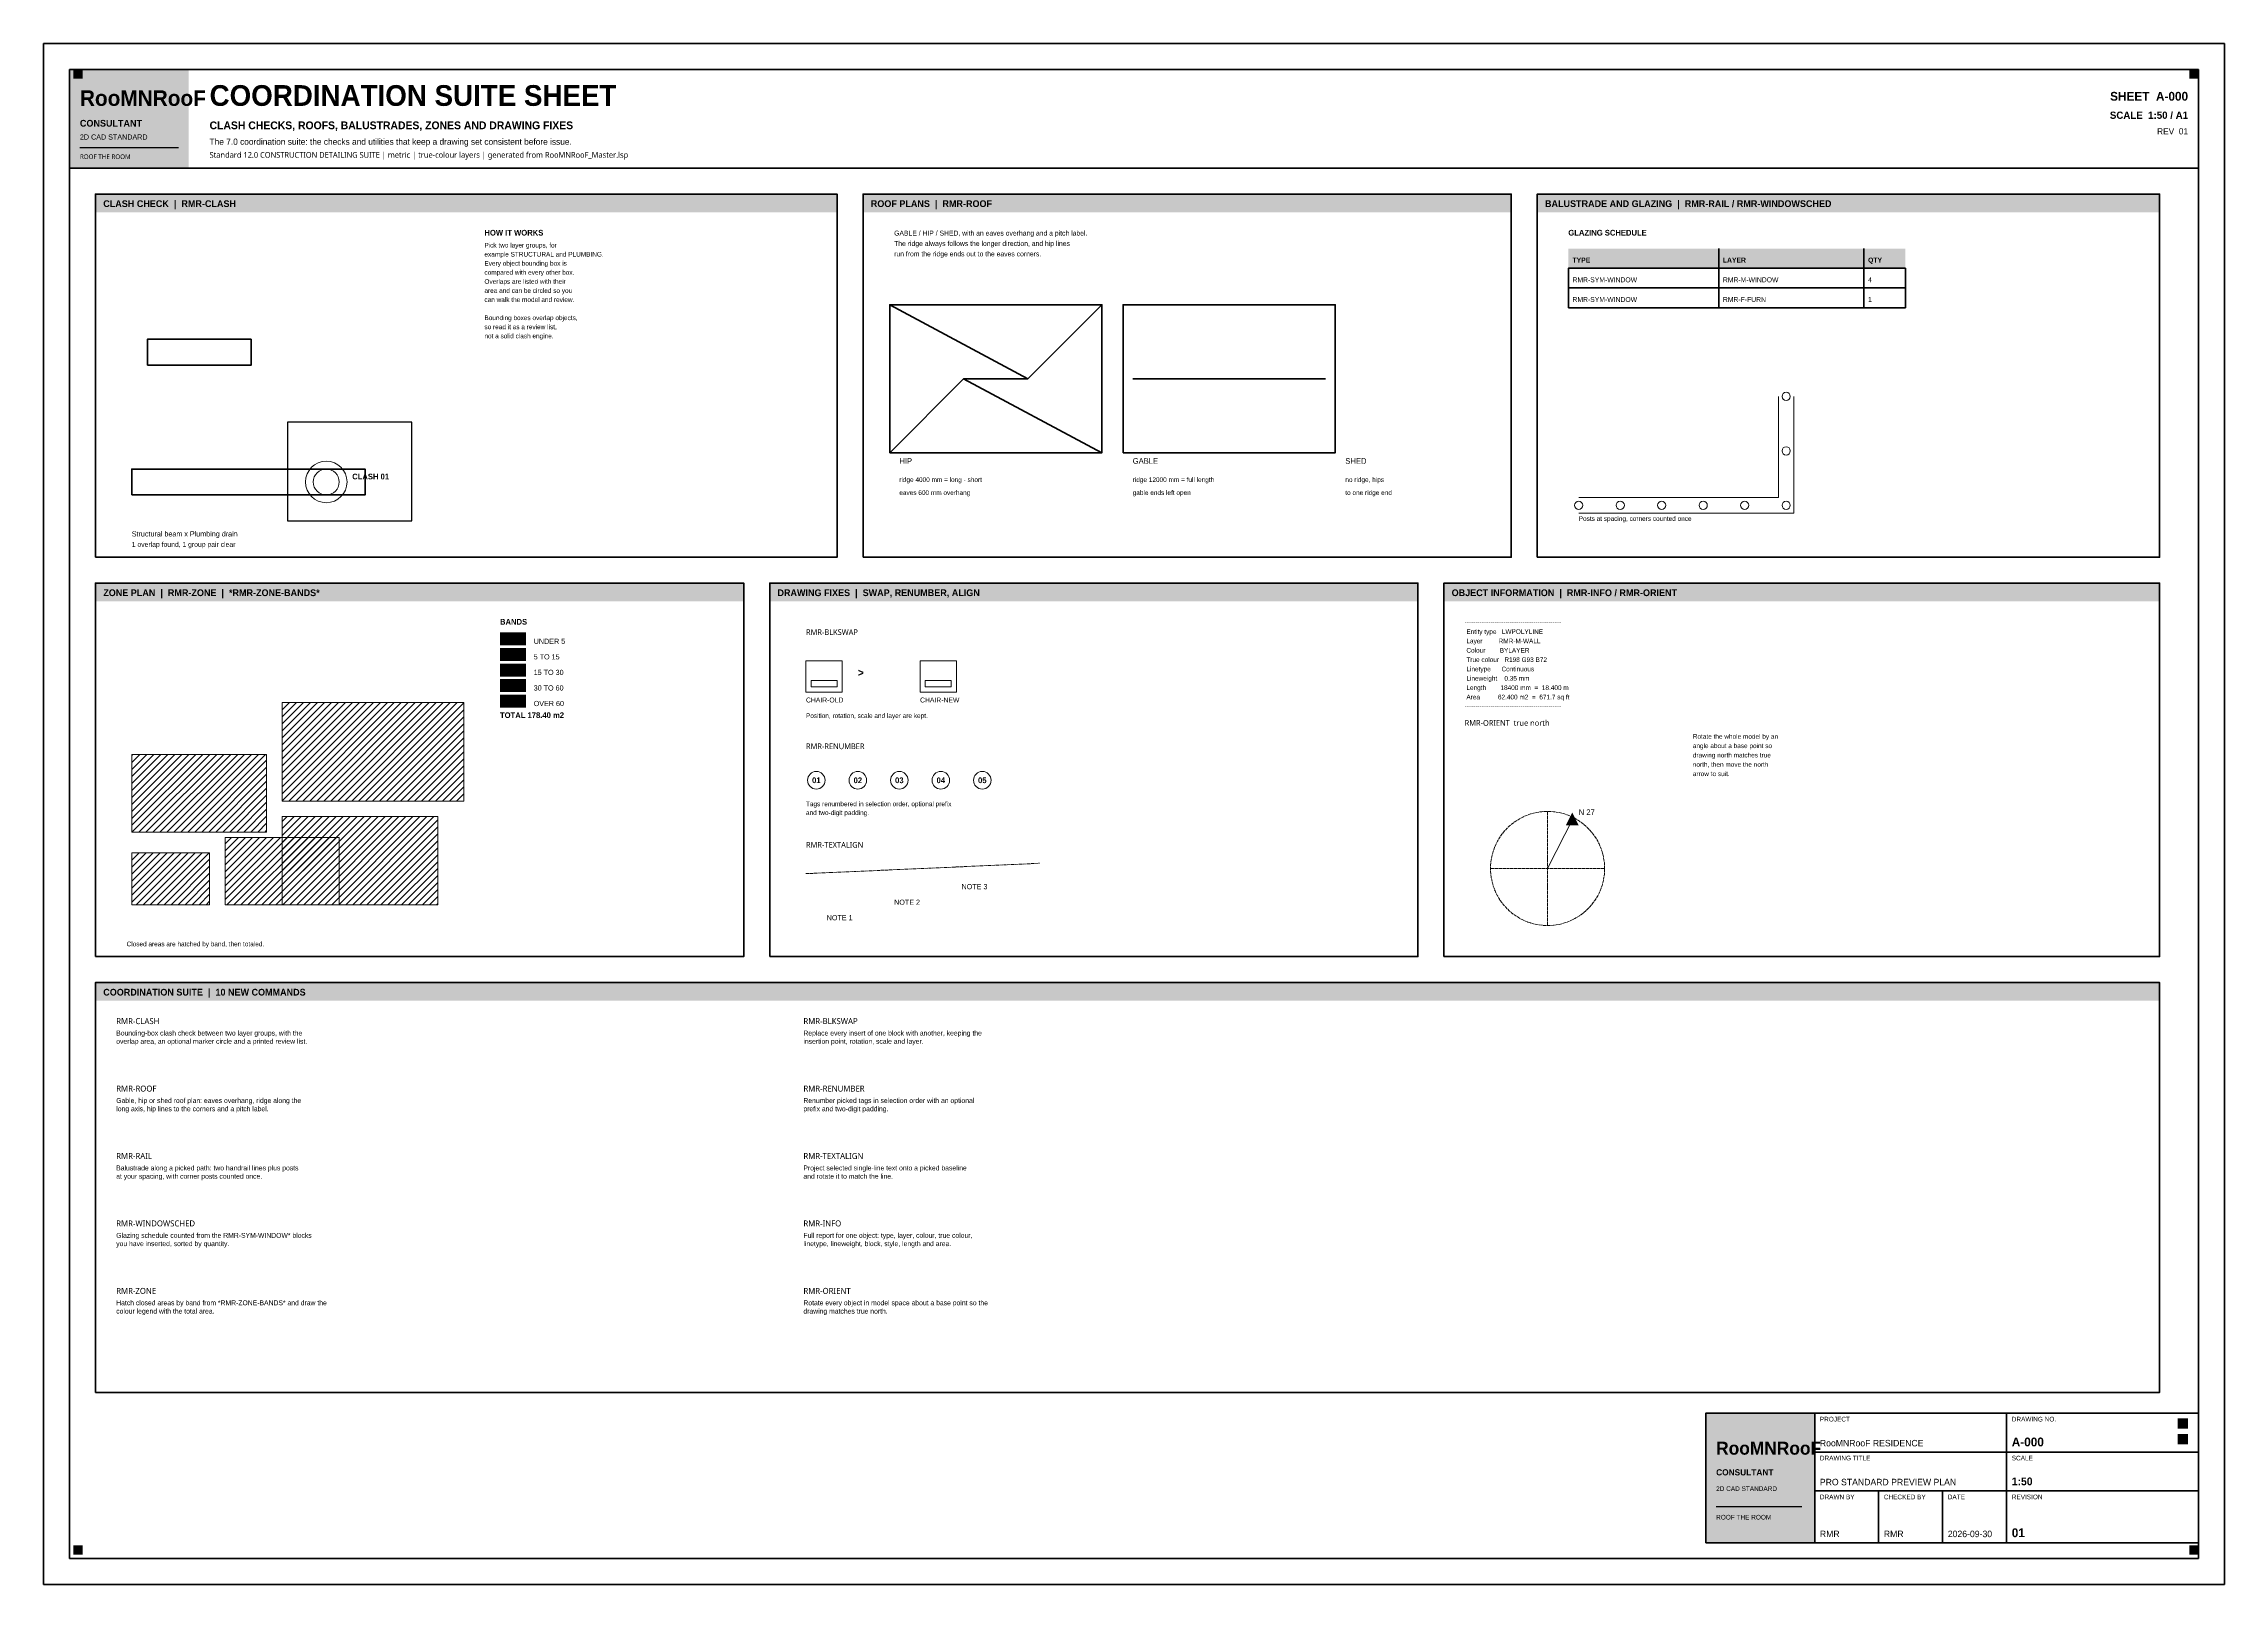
# Model space of a CAD drawing. Header units: millimetres. Extents: x 0 to 841, y 0 to 594.
import ezdxf
from ezdxf.enums import TextEntityAlignment as Align

# ---------------------------------------------------------------- set-up
doc = ezdxf.new("R2010")
doc.units = ezdxf.units.MM
doc.linetypes.add('DASHED', pattern=[1.524, 1.27, -0.254])
for name, color, linetype, lineweight, true_color in [('RMR-00-REF', 7, 'DASHED', 9, 0x919ba0), ('RMR-A-FRAME', 7, 'Continuous', 35, 0x1f2a33), ('RMR-A-REVISION', 7, 'Continuous', 18, 0xc65d48), ('RMR-A-ROOMTAG', 7, 'Continuous', 18, 0x1f2a33), ('RMR-A-TEXT', 7, 'Continuous', 13, 0x1f2a33), ('RMR-F-FURN', 7, 'Continuous', 18, 0x1f2a33), ('RMR-M-AREA', 7, 'Continuous', 9, 0xefbf50), ('RMR-M-FINISH', 7, 'Continuous', 13, 0xeee1c9), ('RMR-M-WALL', 7, 'Continuous', 35, 0xc65d48), ('RMR-P-DRAIN', 7, 'Continuous', 25, 0x1f5281), ('RMR-PRES-KEY', 7, 'Continuous', 18, 0xd6a34c), ('RMR-PRES-NORTH', 7, 'Continuous', 18, 0x398982), ('RMR-PRES-TITLE', 7, 'Continuous', 25, 0xc65d48), ('RMR-S-BEAM', 7, 'Continuous', 35, 0xd2773a)]:
    doc.layers.add(name, color=color, linetype=linetype, lineweight=lineweight, true_color=true_color)
doc.styles.add('RMR-BODY', font='Aptos.ttf')
doc.styles.add('RMR-HEAD', font='Montserrat-SemiBold.ttf', dxfattribs={"width": 0.95})
doc.styles.add('RMR-LABEL', font='Aptos.ttf', dxfattribs={"width": 0.98})
doc.styles.add('RMR-MARK', font='RobotoMono-Regular.ttf', dxfattribs={"width": 0.9})
doc.styles.add('RMR-NOTE', font='Aptos.ttf', dxfattribs={"width": 0.95})
doc.styles.add('RMR-NUMBER', font='Montserrat-SemiBold.ttf', dxfattribs={"width": 0.9})
doc.styles.add('RMR-TITLE', font='Montserrat-SemiBold.ttf', dxfattribs={"width": 0.92})

msp = doc.modelspace()

# ---------------------------------------------------------------- hatches: boundary and pattern name
at = {"layer": 'RMR-M-AREA', "true_color": 0x1f5a56}
h = msp.add_hatch(dxfattribs=at)
h.set_pattern_fill('ANSI31', scale=0.6)
h.paths.add_polyline_path([(92, 302), (162, 302), (162, 340), (92, 340)])
at = {"layer": 'RMR-M-AREA', "true_color": 0x6ebaa5}
h = msp.add_hatch(dxfattribs=at)
h.set_pattern_fill('ANSI31', scale=0.6)
h.paths.add_polyline_path([(34, 290), (86, 290), (86, 320), (34, 320)])
at = {"layer": 'RMR-M-AREA', "true_color": 0x398982}
h = msp.add_hatch(dxfattribs=at)
h.set_pattern_fill('ANSI31', scale=0.6)
h.paths.add_polyline_path([(92, 262), (152, 262), (152, 296), (92, 296)])
at = {"layer": 'RMR-M-AREA', "true_color": 0xa8d6c4}
h = msp.add_hatch(dxfattribs=at)
h.set_pattern_fill('ANSI31', scale=0.6)
h.paths.add_polyline_path([(70, 262), (114, 262), (114, 288), (70, 288)])
at = {"layer": 'RMR-M-AREA', "true_color": 0xd6eae2}
h = msp.add_hatch(dxfattribs=at)
h.set_pattern_fill('ANSI31', scale=0.6)
h.paths.add_polyline_path([(34, 262), (64, 262), (64, 282), (34, 282)])

# ---------------------------------------------------------------- linework, layer by layer
at = {"layer": 'RMR-00-REF', "true_color": 0x566874}
for p, q in [((580, 254), (580, 298)), ((294, 274), (384, 278)), ((558, 276), (602, 276))]:
    msp.add_line(p, q, dxfattribs=at)
msp.add_circle((580, 276), 22, dxfattribs=at)
at = {"layer": 'RMR-A-FRAME', "true_color": 0x398982}
msp.add_line((10, 546), (831, 546), dxfattribs=at)
at = {"layer": 'RMR-A-FRAME', "true_color": 0x1f2a33}
for p, q in [((646, 507.4), (646, 515)), ((702, 507.4), (702, 515))]:
    msp.add_line(p, q, dxfattribs=at)
at = {"layer": 'RMR-A-FRAME', "true_color": 0x566874}
for p, q in [((646, 499.8), (646, 507.4)), ((702, 499.8), (702, 507.4)), ((646, 492.2), (646, 499.8)), ((702, 492.2), (702, 499.8))]:
    msp.add_line(p, q, dxfattribs=at)
at = {"layer": 'RMR-A-FRAME', "true_color": 0x1f2a33}
for points in [[(0, 0), (841, 0), (841, 594), (0, 594), (0, 0)], [(641, 16), (831, 16), (831, 66), (641, 66), (641, 16)], [(683, 51), (757, 51), (757, 66), (683, 66), (683, 51)], [(757, 51), (831, 51), (831, 66), (757, 66), (757, 51)], [(683, 36), (757, 36), (757, 51), (683, 51), (683, 36)], [(757, 36), (831, 36), (831, 51), (757, 51), (757, 36)], [(683, 16), (707.67, 16), (707.67, 36), (683, 36), (683, 16)], [(707.67, 16), (732.33, 16), (732.33, 36), (707.67, 36), (707.67, 16)], [(732.33, 16), (757, 16), (757, 36), (732.33, 36), (732.33, 16)], [(757, 16), (831, 16), (831, 36), (757, 36), (757, 16)]]:
    msp.add_lwpolyline(points, dxfattribs=at)
at = {"layer": 'RMR-A-FRAME', "true_color": 0x398982}
msp.add_lwpolyline([(10, 10), (831, 10), (831, 584), (10, 584), (10, 10)], dxfattribs=at)
at = {"layer": 'RMR-A-FRAME', "true_color": 0x566874}
for points in [[(20, 396), (306, 396), (306, 536), (20, 536), (20, 396)], [(316, 396), (566, 396), (566, 536), (316, 536), (316, 396)], [(576, 396), (816, 396), (816, 536), (576, 536), (576, 396)], [(588, 499.8), (718, 499.8), (718, 507.4), (588, 507.4), (588, 499.8)], [(588, 492.2), (718, 492.2), (718, 499.8), (588, 499.8), (588, 492.2)], [(20, 242), (270, 242), (270, 386), (20, 386), (20, 242)], [(280, 242), (530, 242), (530, 386), (280, 386), (280, 242)], [(540, 242), (816, 242), (816, 386), (540, 386), (540, 242)], [(20, 74), (816, 74), (816, 232), (20, 232), (20, 74)]]:
    msp.add_lwpolyline(points, dxfattribs=at)
at = {"layer": 'RMR-A-REVISION', "true_color": 0xc65d48}
msp.add_circle((109, 425), 8, dxfattribs=at)
at = {"layer": 'RMR-A-REVISION', "true_color": 0xd6a34c}
msp.add_circle((109, 425), 5, dxfattribs=at)
at = {"layer": 'RMR-A-ROOMTAG', "true_color": 0xc65d48}
for centre in [(298, 310), (314, 310), (330, 310), (346, 310), (362, 310)]:
    msp.add_circle(centre, 3.4, dxfattribs=at)
at = {"layer": 'RMR-F-FURN', "true_color": 0x566874}
for points in [[(294, 344), (308, 344), (308, 356), (294, 356), (294, 344)], [(296, 346), (306, 346), (306, 348.5), (296, 348.5), (296, 346)]]:
    msp.add_lwpolyline(points, dxfattribs=at)
at = {"layer": 'RMR-F-FURN', "true_color": 0x398982}
for points in [[(338, 344), (352, 344), (352, 356), (338, 356), (338, 344)], [(340, 346), (350, 346), (350, 348.5), (340, 348.5), (340, 346)]]:
    msp.add_lwpolyline(points, dxfattribs=at)
at = {"layer": 'RMR-M-AREA', "true_color": 0x1f5a56}
msp.add_lwpolyline([(92, 302), (162, 302), (162, 340), (92, 340), (92, 302)], dxfattribs=at)
at = {"layer": 'RMR-M-AREA', "true_color": 0x6ebaa5}
msp.add_lwpolyline([(34, 290), (86, 290), (86, 320), (34, 320), (34, 290)], dxfattribs=at)
at = {"layer": 'RMR-M-AREA', "true_color": 0x398982}
msp.add_lwpolyline([(92, 262), (152, 262), (152, 296), (92, 296), (92, 262)], dxfattribs=at)
at = {"layer": 'RMR-M-AREA', "true_color": 0xa8d6c4}
msp.add_lwpolyline([(70, 262), (114, 262), (114, 288), (70, 288), (70, 262)], dxfattribs=at)
at = {"layer": 'RMR-M-AREA', "true_color": 0xd6eae2}
msp.add_lwpolyline([(34, 262), (64, 262), (64, 282), (34, 282), (34, 262)], dxfattribs=at)
msp.add_solid([(176, 362), (186, 362), (176, 367), (186, 367)], dxfattribs=at)
at = {"layer": 'RMR-M-AREA', "true_color": 0xa8d6c4}
msp.add_solid([(176, 356), (186, 356), (176, 361), (186, 361)], dxfattribs=at)
at = {"layer": 'RMR-M-AREA', "true_color": 0x6ebaa5}
msp.add_solid([(176, 350), (186, 350), (176, 355), (186, 355)], dxfattribs=at)
at = {"layer": 'RMR-M-AREA', "true_color": 0x398982}
msp.add_solid([(176, 344), (186, 344), (176, 349), (186, 349)], dxfattribs=at)
at = {"layer": 'RMR-M-AREA', "true_color": 0x1f5a56}
msp.add_solid([(176, 338), (186, 338), (176, 343), (186, 343)], dxfattribs=at)
at = {"layer": 'RMR-M-FINISH', "true_color": 0x398982}
for points in [[(592, 419), (669, 419), (669, 458)], [(592, 413), (675, 413), (675, 458)]]:
    msp.add_lwpolyline(points, dxfattribs=at)
for centre in [(672, 458), (672, 437), (592, 416), (608, 416), (624, 416), (640, 416), (656, 416), (672, 416)]:
    msp.add_circle(centre, 1.6, dxfattribs=at)
at = {"layer": 'RMR-M-WALL', "true_color": 0xc65d48}
for p, q in [((326.28, 493.32), (379.6, 464.8)), ((408.12, 493.32), (379.6, 464.8)), ((326.28, 436.28), (354.8, 464.8)), ((354.8, 464.8), (379.6, 464.8)), ((408.12, 436.28), (354.8, 464.8)), ((420, 464.8), (494.4, 464.8))]:
    msp.add_line(p, q, dxfattribs=at)
for points in [[(326.28, 436.28), (408.12, 436.28), (408.12, 493.32), (326.28, 493.32)], [(416.28, 436.28), (498.12, 436.28), (498.12, 493.32), (416.28, 493.32)]]:
    msp.add_lwpolyline(points, close=True, dxfattribs=at)
at = {"layer": 'RMR-P-DRAIN', "true_color": 0x2f74b5}
msp.add_lwpolyline([(94, 410), (142, 410), (142, 448), (94, 448)], close=True, dxfattribs=at)
at = {"layer": 'RMR-PRES-KEY', "true_color": 0xd6a34c}
for points in [[(11.5, 580.5), (15, 580.5), (11.5, 584), (15, 584)], [(827.5, 580.5), (831, 580.5), (827.5, 584), (831, 584)], [(823, 54), (827, 54), (823, 58), (827, 58)], [(11.5, 11.5), (15, 11.5), (11.5, 15), (15, 15)], [(827.5, 11.5), (831, 11.5), (827.5, 15), (831, 15)]]:
    msp.add_solid(points, dxfattribs=at)
at = {"layer": 'RMR-PRES-NORTH', "true_color": 0x398982}
msp.add_line((580, 276), (589.99, 295.6), dxfattribs=at)
for points in [[(586.99, 292.6), (591.99, 292.6), (589.49, 297.6)], [(823, 60), (827, 60), (823, 64), (827, 64)]]:
    msp.add_solid(points, dxfattribs=at)
at = {"layer": 'RMR-PRES-TITLE', "true_color": 0xd6a34c}
for p, q in [((14, 554), (52, 554)), ((645, 30), (678, 30))]:
    msp.add_line(p, q, dxfattribs=at)
at = {"layer": 'RMR-PRES-TITLE', "true_color": 0xc65d48}
for points in [[(10, 546), (56, 546), (10, 584), (56, 584)], [(20, 529), (306, 529), (20, 536), (306, 536)], [(316, 529), (566, 529), (316, 536), (566, 536)], [(576, 529), (816, 529), (576, 536), (816, 536)], [(20, 379), (270, 379), (20, 386), (270, 386)], [(280, 379), (530, 379), (280, 386), (530, 386)], [(540, 379), (816, 379), (540, 386), (816, 386)], [(20, 225), (816, 225), (20, 232), (816, 232)], [(641, 16), (683, 16), (641, 66), (683, 66)]]:
    msp.add_solid(points, dxfattribs=at)
at = {"layer": 'RMR-PRES-TITLE', "true_color": 0xeee1c9}
msp.add_solid([(588, 507.4), (718, 507.4), (588, 515), (718, 515)], dxfattribs=at)
at = {"layer": 'RMR-S-BEAM', "true_color": 0xc65d48}
for points in [[(40, 470), (80, 470), (80, 480), (40, 480)], [(34, 420), (124, 420), (124, 430), (34, 430)]]:
    msp.add_lwpolyline(points, close=True, dxfattribs=at)

# ---------------------------------------------------------------- texts
at = {"layer": 'RMR-A-REVISION', "true_color": 0xc65d48, "style": 'RMR-NUMBER'}
msp.add_text('CLASH 01', height=2.2, dxfattribs=at).set_placement((119, 426))
at = {"layer": 'RMR-A-ROOMTAG', "true_color": 0x1f2a33, "style": 'RMR-NUMBER'}
for s, p in [('01', (298, 310)), ('02', (314, 310)), ('03', (330, 310)), ('04', (346, 310)), ('05', (362, 310))]:
    msp.add_text(s, height=2.2, dxfattribs=at).set_placement(p, align=Align.MIDDLE)
at = {"layer": 'RMR-A-TEXT', "true_color": 0x1f2a33}
for s, height, style, p in [('CLASH CHECKS, ROOFS, BALUSTRADES, ZONES AND DRAWING FIXES', 3, 'RMR-HEAD', (64, 561)), ('TYPE', 1.9, 'RMR-HEAD', (589.6, 509.6)), ('LAYER', 1.9, 'RMR-HEAD', (647.6, 509.6)), ('QTY', 1.9, 'RMR-HEAD', (703.6, 509.6)), ('RMR-M-WINDOW', 1.9, 'RMR-BODY', (647.6, 502)), ('RMR-F-FURN', 1.9, 'RMR-BODY', (647.6, 494.4)), ('4', 1.9, 'RMR-BODY', (703.6, 502)), ('1', 1.9, 'RMR-BODY', (703.6, 494.4)), ('Structural beam x Plumbing drain', 2, 'RMR-LABEL', (34, 404)), ('UNDER 5', 2, 'RMR-LABEL', (189, 362.6)), ('5 TO 15', 2, 'RMR-LABEL', (189, 356.6)), ('30 TO 60', 2, 'RMR-LABEL', (189, 344.6)), ('15 TO 30', 2, 'RMR-LABEL', (189, 350.6)), ('OVER 60', 2, 'RMR-LABEL', (189, 338.6)), ('CHAIR-OLD', 1.9, 'RMR-LABEL', (294, 340)), ('CHAIR-NEW', 1.9, 'RMR-LABEL', (338, 340)), ('NOTE 3', 2, 'RMR-BODY', (354, 268)), ('NOTE 2', 2, 'RMR-BODY', (328, 262)), ('NOTE 1', 2, 'RMR-BODY', (302, 256)), ('RooMNRooF RESIDENCE', 2.5, 'RMR-BODY', (685, 53.2)), ('PRO STANDARD PREVIEW PLAN', 2.5, 'RMR-BODY', (685, 38.2)), ('1:50', 3, 'RMR-NUMBER', (759, 38.2)), ('RMR', 2.5, 'RMR-BODY', (685, 18.2)), ('RMR', 2.5, 'RMR-BODY', (709.67, 18.2)), ('2026-09-30', 2.5, 'RMR-BODY', (734.33, 18.2)), ('01', 3.4, 'RMR-NUMBER', (759, 18.2))]:
    msp.add_text(s, height=height, dxfattribs=dict(at, style=style)).set_placement(p)
at = {"layer": 'RMR-A-TEXT', "true_color": 0x566874}
for s, height, style, p in [('The 7.0 coordination suite: the checks and utilities that keep a drawing set consistent before issue.', 2.4, 'RMR-NOTE', (64, 555)), ('Standard 12.0 CONSTRUCTION DETAILING SUITE | metric | true-colour layers | generated from RooMNRooF_Master.lsp', 2.2, 'RMR-MARK', (64, 550)), ('GABLE / HIP / SHED, with an eaves overhang and a pitch label.', 1.9, 'RMR-NOTE', (328, 520)), ('example STRUCTURAL and PLUMBING.', 1.8, 'RMR-NOTE', (170, 511.9)), ('Pick two layer groups, for', 1.8, 'RMR-NOTE', (170, 515.4)), ('The ridge always follows the longer direction, and hip lines', 1.9, 'RMR-NOTE', (328, 516)), ('run from the ridge ends out to the eaves corners.', 1.9, 'RMR-NOTE', (328, 512)), ('compared with every other box.', 1.8, 'RMR-NOTE', (170, 504.9)), ('Every object bounding box is', 1.8, 'RMR-NOTE', (170, 508.4)), ('area and can be circled so you', 1.8, 'RMR-NOTE', (170, 497.9)), ('can walk the model and review.', 1.8, 'RMR-NOTE', (170, 494.4)), ('Overlaps are listed with their', 1.8, 'RMR-NOTE', (170, 501.4)), ('Bounding boxes overlap objects,', 1.8, 'RMR-NOTE', (170, 487.4)), ('so read it as a review list,', 1.8, 'RMR-NOTE', (170, 483.9)), ('not a solid clash engine.', 1.8, 'RMR-NOTE', (170, 480.4)), ('eaves 600 mm overhang', 1.8, 'RMR-NOTE', (330, 420)), ('ridge 4000 mm = long - short', 1.8, 'RMR-NOTE', (330, 425)), ('gable ends left open', 1.8, 'RMR-NOTE', (420, 420)), ('ridge 12000 mm = full length', 1.8, 'RMR-NOTE', (420, 425)), ('to one ridge end', 1.8, 'RMR-NOTE', (502, 420)), ('no ridge, hips', 1.8, 'RMR-NOTE', (502, 425)), ('Posts at spacing, corners counted once', 1.8, 'RMR-NOTE', (592, 410)), ('1 overlap found, 1 group pair clear', 1.9, 'RMR-NOTE', (34, 400)), ('---------------------------------------------', 1.8, 'RMR-NOTE', (548, 370)), (' Entity type   LWPOLYLINE', 1.8, 'RMR-BODY', (548, 366.4)), (' Layer         RMR-M-WALL', 1.8, 'RMR-BODY', (548, 362.8)), (' True colour   R198 G93 B72', 1.8, 'RMR-BODY', (548, 355.6)), (' Colour        BYLAYER', 1.8, 'RMR-BODY', (548, 359.2)), (' Linetype      Continuous', 1.8, 'RMR-BODY', (548, 352)), (' Lineweight    0.35 mm', 1.8, 'RMR-BODY', (548, 348.4)), (' Length        18400 mm  =  18.400 m', 1.8, 'RMR-BODY', (548, 344.8)), ('---------------------------------------------', 1.8, 'RMR-NOTE', (548, 337.6)), (' Area          62.400 m2  =  671.7 sq ft', 1.8, 'RMR-BODY', (548, 341.2)), ('Position, rotation, scale and layer are kept.', 1.8, 'RMR-NOTE', (294, 334)), ('angle about a base point so', 1.8, 'RMR-NOTE', (636, 322.4)), ('drawing north matches true', 1.8, 'RMR-NOTE', (636, 318.8)), ('Rotate the whole model by an', 1.8, 'RMR-NOTE', (636, 326)), ('arrow to suit.', 1.8, 'RMR-NOTE', (636, 311.6)), ('north, then move the north', 1.8, 'RMR-NOTE', (636, 315.2)), ('Tags renumbered in selection order, optional prefix', 1.8, 'RMR-NOTE', (294, 300)), ('and two-digit padding.', 1.8, 'RMR-NOTE', (294, 296.6)), ('Closed areas are hatched by band, then totaled.', 1.8, 'RMR-NOTE', (32, 246)), ('overlap area, an optional marker circle and a printed review list.', 1.9, 'RMR-NOTE', (28, 208.4)), ('Bounding-box clash check between two layer groups, with the', 1.9, 'RMR-NOTE', (28, 211.6)), ('insertion point, rotation, scale and layer.', 1.9, 'RMR-NOTE', (293, 208.4)), ('Replace every insert of one block with another, keeping the', 1.9, 'RMR-NOTE', (293, 211.6)), ('Gable, hip or shed roof plan: eaves overhang, ridge along the', 1.9, 'RMR-NOTE', (28, 185.6)), ('Renumber picked tags in selection order with an optional', 1.9, 'RMR-NOTE', (293, 185.6)), ('long axis, hip lines to the corners and a pitch label.', 1.9, 'RMR-NOTE', (28, 182.4)), ('prefix and two-digit padding.', 1.9, 'RMR-NOTE', (293, 182.4)), ('Balustrade along a picked path: two handrail lines plus posts', 1.9, 'RMR-NOTE', (28, 159.6)), ('Project selected single-line text onto a picked baseline', 1.9, 'RMR-NOTE', (293, 159.6)), ('at your spacing, with corner posts counted once.', 1.9, 'RMR-NOTE', (28, 156.4)), ('and rotate it to match the line.', 1.9, 'RMR-NOTE', (293, 156.4)), ('Glazing schedule counted from the RMR-SYM-WINDOW* blocks', 1.9, 'RMR-NOTE', (28, 133.6)), ('Full report for one object: type, layer, colour, true colour,', 1.9, 'RMR-NOTE', (293, 133.6)), ('you have inserted, sorted by quantity.', 1.9, 'RMR-NOTE', (28, 130.4)), ('linetype, lineweight, block, style, length and area.', 1.9, 'RMR-NOTE', (293, 130.4)), ('Hatch closed areas by band from *RMR-ZONE-BANDS* and draw the', 1.9, 'RMR-NOTE', (28, 107.6)), ('Rotate every object in model space about a base point so the', 1.9, 'RMR-NOTE', (293, 107.6)), ('colour legend with the total area.', 1.9, 'RMR-NOTE', (28, 104.4)), ('drawing matches true north.', 1.9, 'RMR-NOTE', (293, 104.4)), ('PROJECT', 1.8, 'RMR-NOTE', (685, 62.8)), ('DRAWING NO.', 1.8, 'RMR-NOTE', (759, 62.8)), ('DRAWING TITLE', 1.8, 'RMR-NOTE', (685, 47.8)), ('SCALE', 1.8, 'RMR-NOTE', (759, 47.8)), ('DRAWN BY', 1.8, 'RMR-NOTE', (685, 32.8)), ('CHECKED BY', 1.8, 'RMR-NOTE', (709.67, 32.8)), ('DATE', 1.8, 'RMR-NOTE', (734.33, 32.8)), ('REVISION', 1.8, 'RMR-NOTE', (759, 32.8))]:
    msp.add_text(s, height=height, dxfattribs=dict(at, style=style)).set_placement(p)
at = {"layer": 'RMR-A-TEXT', "true_color": 0x566874, "style": 'RMR-NOTE'}
msp.add_text('REV  01', height=2.4, dxfattribs=at).set_placement((827, 559), align=Align.RIGHT)
at = {"layer": 'RMR-A-TEXT', "true_color": 0xc65d48}
for s, height, style, p in [('HOW IT WORKS', 2.2, 'RMR-HEAD', (170, 520)), ('GLAZING SCHEDULE', 2.2, 'RMR-HEAD', (588, 520)), ('RMR-SYM-WINDOW', 1.9, 'RMR-LABEL', (589.6, 502)), ('RMR-SYM-WINDOW', 1.9, 'RMR-LABEL', (589.6, 494.4)), ('HIP', 2.2, 'RMR-LABEL', (330, 432)), ('GABLE', 2.2, 'RMR-LABEL', (420, 432)), ('SHED', 2.2, 'RMR-LABEL', (502, 432)), ('BANDS', 2.2, 'RMR-HEAD', (176, 370)), ('TOTAL 178.40 m2', 2.2, 'RMR-NUMBER', (176, 334)), ('A-000', 3.4, 'RMR-NUMBER', (759, 53.2))]:
    msp.add_text(s, height=height, dxfattribs=dict(at, style=style)).set_placement(p)
at = {"layer": 'RMR-A-TEXT', "true_color": 0x398982}
for s, height, style, p in [('RMR-BLKSWAP', 2.2, 'RMR-MARK', (294, 366)), ('RMR-ORIENT  true north', 2.2, 'RMR-MARK', (548, 331)), ('RMR-RENUMBER', 2.2, 'RMR-MARK', (294, 322)), ('N 27', 2.2, 'RMR-LABEL', (591.99, 296.6)), ('RMR-TEXTALIGN', 2.2, 'RMR-MARK', (294, 284)), ('RMR-CLASH', 2.3, 'RMR-MARK', (28, 216)), ('RMR-BLKSWAP', 2.3, 'RMR-MARK', (293, 216)), ('RMR-ROOF', 2.3, 'RMR-MARK', (28, 190)), ('RMR-RENUMBER', 2.3, 'RMR-MARK', (293, 190)), ('RMR-RAIL', 2.3, 'RMR-MARK', (28, 164)), ('RMR-TEXTALIGN', 2.3, 'RMR-MARK', (293, 164)), ('RMR-WINDOWSCHED', 2.3, 'RMR-MARK', (28, 138)), ('RMR-INFO', 2.3, 'RMR-MARK', (293, 138)), ('RMR-ZONE', 2.3, 'RMR-MARK', (28, 112)), ('RMR-ORIENT', 2.3, 'RMR-MARK', (293, 112))]:
    msp.add_text(s, height=height, dxfattribs=dict(at, style=style)).set_placement(p)
at = {"layer": 'RMR-A-TEXT', "true_color": 0xd6a34c, "style": 'RMR-NUMBER'}
msp.add_text('>', height=3, dxfattribs=at).set_placement((314, 350))
at = {"layer": 'RMR-PRES-KEY', "true_color": 0xc65d48, "style": 'RMR-NUMBER'}
msp.add_text('SCALE  1:50 / A1', height=2.8, dxfattribs=at).set_placement((827, 565), align=Align.RIGHT)
at = {"layer": 'RMR-PRES-TITLE', "true_color": 0xeee1c9}
for s, height, style, p in [('RooMNRooF', 6, 'RMR-TITLE', (14, 570)), ('CONSULTANT', 2.6, 'RMR-HEAD', (14, 562)), ('2D CAD STANDARD', 2, 'RMR-NOTE', (14, 557)), ('ROOF THE ROOM', 1.8, 'RMR-MARK', (14, 549.5)), ('CLASH CHECK  |  RMR-CLASH', 2.6, 'RMR-HEAD', (23, 531)), ('ROOF PLANS  |  RMR-ROOF', 2.6, 'RMR-HEAD', (319, 531)), ('BALUSTRADE AND GLAZING  |  RMR-RAIL / RMR-WINDOWSCHED', 2.6, 'RMR-HEAD', (579, 531)), ('ZONE PLAN  |  RMR-ZONE  |  *RMR-ZONE-BANDS*', 2.6, 'RMR-HEAD', (23, 381)), ('DRAWING FIXES  |  SWAP, RENUMBER, ALIGN', 2.6, 'RMR-HEAD', (283, 381)), ('OBJECT INFORMATION  |  RMR-INFO / RMR-ORIENT', 2.6, 'RMR-HEAD', (543, 381)), ('COORDINATION SUITE  |  10 NEW COMMANDS', 2.6, 'RMR-HEAD', (23, 227)), ('RooMNRooF', 5, 'RMR-TITLE', (645, 50)), ('CONSULTANT', 2.4, 'RMR-HEAD', (645, 42)), ('2D CAD STANDARD', 1.8, 'RMR-NOTE', (645, 36)), ('ROOF THE ROOM', 1.8, 'RMR-NOTE', (645, 25))]:
    msp.add_text(s, height=height, dxfattribs=dict(at, style=style)).set_placement(p)
at = {"layer": 'RMR-PRES-TITLE', "true_color": 0xc65d48, "style": 'RMR-TITLE'}
msp.add_text('COORDINATION SUITE SHEET', height=8, dxfattribs=at).set_placement((64, 570))
at = {"layer": 'RMR-PRES-TITLE', "true_color": 0x1f2a33, "style": 'RMR-NUMBER'}
msp.add_text('SHEET  A-000', height=3.4, dxfattribs=at).set_placement((827, 572), align=Align.RIGHT)

doc.saveas('drawing.dxf')
